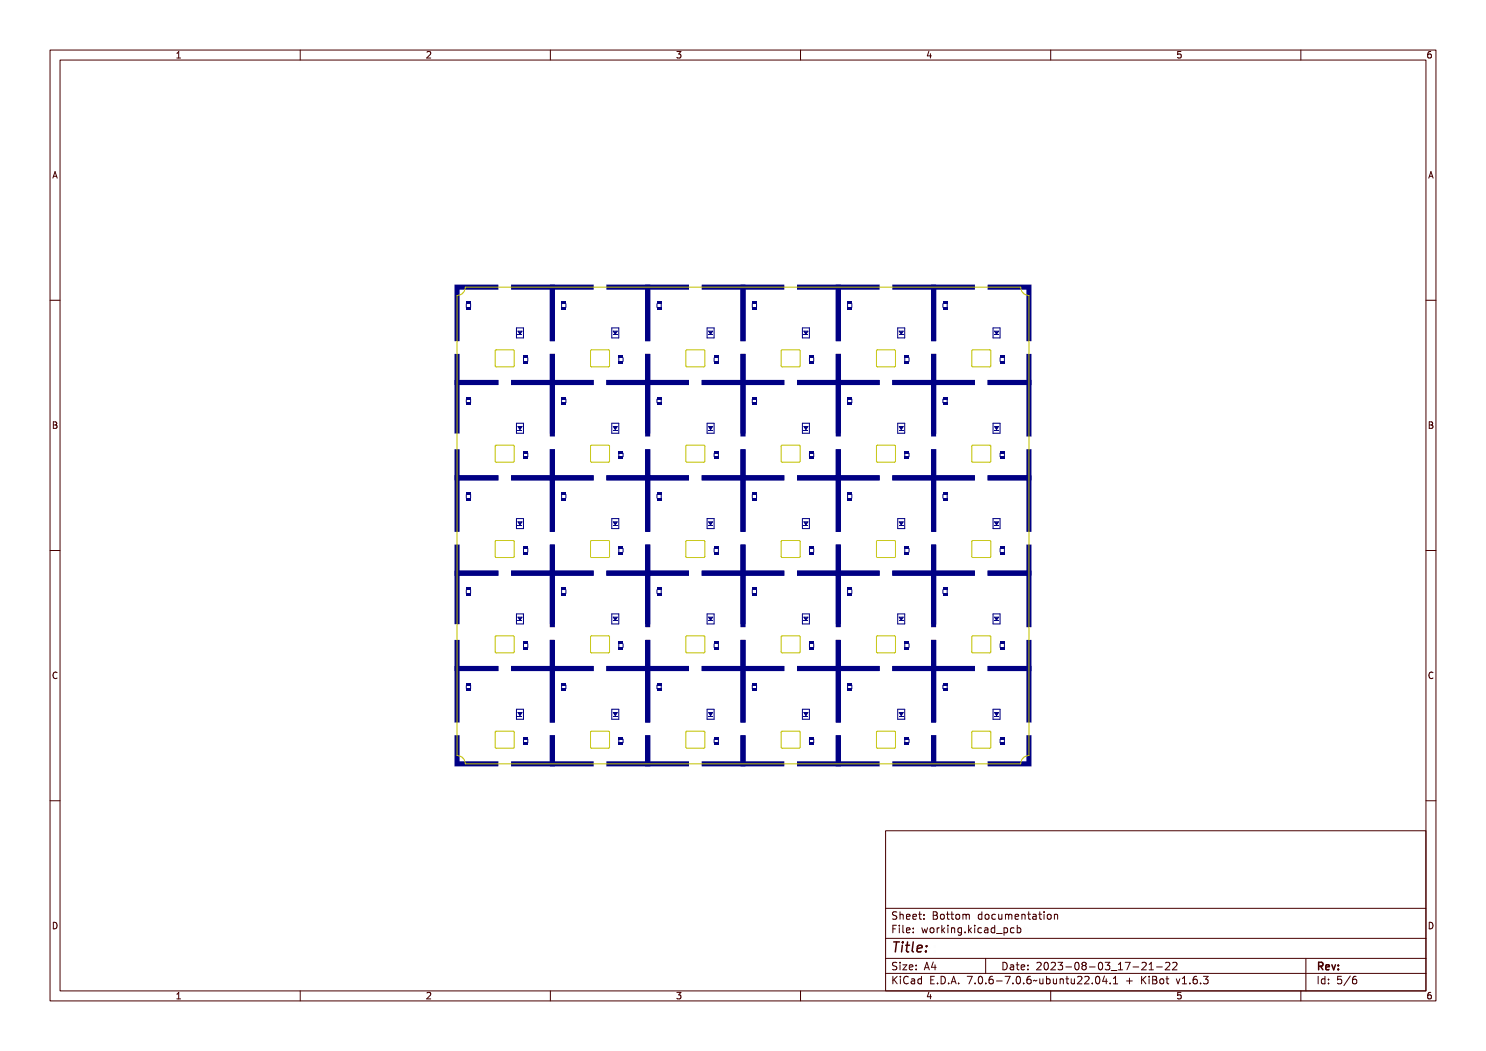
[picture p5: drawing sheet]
<svg xmlns="http://www.w3.org/2000/svg" width="297mm" height="210mm" viewBox="0 0 297 210" stroke-linecap="round" stroke-linejoin="round" font-family="sans-serif">
<defs><g id="words">
<text font-size="2.7" fill="#480000" x="178" y="190.3">Title:</text>
<g font-size="2" fill="#480000">
<text x="178" y="183.7">Sheet: Bottom documentation</text>
<text x="178" y="186.5">File: working.kicad_pcb</text>
<text x="178" y="193.9">Size: A4</text>
<text x="178" y="196.6">KiCad E.D.A. 7.0.6-7.0.6~ubuntu22.04.1 + KiBot v1.6.3</text>
<text x="200" y="193.9">Date: 2023-08-03_17-21-22</text>
<text x="263" y="196.6">Id: 5/6</text>
<text x="263" y="193.9">Rev:</text>
</g>
<g font-size="1.7" fill="#480000">
<text x="35" y="11.7">1</text>
<text x="85" y="11.7">2</text>
<text x="135" y="11.7">3</text>
<text x="185" y="11.7">4</text>
<text x="235" y="11.7">5</text>
<text x="285" y="11.7">6</text>
<text x="10.5" y="35.7">A</text>
<text x="285.5" y="35.7">A</text>
<text x="10.5" y="85.6">B</text>
<text x="285.5" y="85.6">B</text>
<text x="10.5" y="135.7">C</text>
<text x="285.5" y="135.7">C</text>
<text x="10.5" y="185.6">D</text>
<text x="285.5" y="185.6">D</text>
<text x="35" y="199.7">1</text>
<text x="85" y="199.7">2</text>
<text x="135" y="199.7">3</text>
<text x="185" y="199.7">4</text>
<text x="235" y="199.7">5</text>
<text x="285" y="199.7">6</text>
</g>
</g></defs>
<path d="M188.5 136.9v.7M189.3 136.9v.7M198.5 141.7h1.4v2h-1.4zM198.8 142.4h.8l-.4 .6zM199.9 147.7v.7M200.7 147.7v.7" fill="none" stroke="#000084" stroke-width=".2"/>
<g fill="#000084">
<path d="M198.8 142.4h.8l-.4 .6z"/>
<path d="M188.4 137.6h1v.5h-1z" fill-rule="evenodd"/>
<path d="M188.4 136.4h1v.5h-1z" fill-rule="evenodd"/>
<path d="M198.7 143h1v.2h-1z" fill-rule="evenodd"/>
<path d="M199.8 148.4h1v.5h-1z" fill-rule="evenodd"/>
<path d="M199.8 147.2h1v.5h-1z" fill-rule="evenodd"/>
<path d="M186.1 146.9h1v5.2h7.8v1h-8.8z" fill-rule="evenodd"/>
<path d="M186.1 133.1h8.8v1h-7.8v10.3h-1z" fill-rule="evenodd"/>
<path d="M197.4 152.1h7.7v-5.2h1.1v6.2h-8.8z" fill-rule="evenodd"/>
<path d="M197.4 133.1h8.8v11.3h-1.1v-10.3h-7.7z" fill-rule="evenodd"/>
</g>
<path d="M150.4 60.7v.7M151.2 60.7v.7M160.4 65.5h1.4v2h-1.4zM160.7 66.2h.8l-.4 .6zM161.8 71.5v.7M162.6 71.5v.7" fill="none" stroke="#000084" stroke-width=".2"/>
<g fill="#000084">
<path d="M160.7 66.2h.8l-.4 .6z"/>
<path d="M150.3 61.4h1v.5h-1z" fill-rule="evenodd"/>
<path d="M150.3 60.2h1v.5h-1z" fill-rule="evenodd"/>
<path d="M160.6 66.8h1v.2h-1z" fill-rule="evenodd"/>
<path d="M161.7 72.2h1v.5h-1z" fill-rule="evenodd"/>
<path d="M161.7 71h1v.5h-1z" fill-rule="evenodd"/>
<path d="M148 70.7h1v5.2h7.8v1h-8.8z" fill-rule="evenodd"/>
<path d="M148 56.9h8.8v1h-7.8v10.3h-1z" fill-rule="evenodd"/>
<path d="M159.3 75.9h7.7v-5.2h1.1v6.2h-8.8z" fill-rule="evenodd"/>
<path d="M159.3 56.9h8.8v11.3h-1.1v-10.3h-7.7z" fill-rule="evenodd"/>
</g>
<path d="M188.5 98.8v.7M189.3 98.8v.7M198.5 103.6h1.4v2h-1.4zM198.8 104.3h.8l-.4 .6zM199.9 109.6v.7M200.7 109.6v.7" fill="none" stroke="#000084" stroke-width=".2"/>
<g fill="#000084">
<path d="M198.8 104.3h.8l-.4 .6z"/>
<path d="M188.4 99.5h1v.5h-1z" fill-rule="evenodd"/>
<path d="M188.4 98.3h1v.5h-1z" fill-rule="evenodd"/>
<path d="M198.7 104.9h1v.2h-1z" fill-rule="evenodd"/>
<path d="M199.8 110.3h1v.5h-1z" fill-rule="evenodd"/>
<path d="M199.8 109.1h1v.5h-1z" fill-rule="evenodd"/>
<path d="M186.1 108.8h1v5.2h7.8v1h-8.8z" fill-rule="evenodd"/>
<path d="M186.1 95h8.8v1h-7.8v10.3h-1z" fill-rule="evenodd"/>
<path d="M197.4 114h7.7v-5.2h1.1v6.2h-8.8z" fill-rule="evenodd"/>
<path d="M197.4 95h8.8v11.3h-1.1v-10.3h-7.7z" fill-rule="evenodd"/>
</g>
<path d="M131.3 79.8v.7M132.2 79.8v.7M141.3 84.6h1.4v2h-1.4zM141.6 85.2h.8l-.4 .6zM142.7 90.6v.7M143.6 90.6v.7" fill="none" stroke="#000084" stroke-width=".2"/>
<g fill="#000084">
<path d="M141.6 85.3h.8l-.4 .6z"/>
<path d="M131.3 80.4h.9v.6h-.9z" fill-rule="evenodd"/>
<path d="M131.3 79.3h.9v.5h-.9z" fill-rule="evenodd"/>
<path d="M141.5 85.8h1v.2h-1z" fill-rule="evenodd"/>
<path d="M142.7 91.2h.9v.5h-.9z" fill-rule="evenodd"/>
<path d="M142.7 90.1h.9v.5h-.9z" fill-rule="evenodd"/>
<path d="M128.9 89.8h1.1v5.2h7.7v1h-8.8z" fill-rule="evenodd"/>
<path d="M128.9 75.9h8.8v1h-7.7v9.7h-1.1z" fill-rule="evenodd"/>
<path d="M140.2 95h7.8v-5.2h1v6.2h-8.8z" fill-rule="evenodd"/>
<path d="M140.2 75.9h8.8v11.3h-1v-10.3h-7.8z" fill-rule="evenodd"/>
</g>
<path d="M169.4 60.7v.7M170.3 60.7v.7M179.4 65.5h1.4v2h-1.4zM179.7 66.2h.8l-.4 .6zM180.8 71.5v.7M181.7 71.5v.7" fill="none" stroke="#000084" stroke-width=".2"/>
<g fill="#000084">
<path d="M179.7 66.2h.8l-.4 .6z"/>
<path d="M169.4 61.4h.9v.5h-.9z" fill-rule="evenodd"/>
<path d="M169.4 60.2h.9v.5h-.9z" fill-rule="evenodd"/>
<path d="M179.6 66.8h1v.2h-1z" fill-rule="evenodd"/>
<path d="M180.8 72.2h.9v.5h-.9z" fill-rule="evenodd"/>
<path d="M180.8 71h.9v.5h-.9z" fill-rule="evenodd"/>
<path d="M167 70.7h1.1v5.2h7.7v1h-8.8z" fill-rule="evenodd"/>
<path d="M167 56.9h8.8v1h-7.7v10.3h-1.1z" fill-rule="evenodd"/>
<path d="M178.3 75.9h7.8v-5.2h1v6.2h-8.8z" fill-rule="evenodd"/>
<path d="M178.3 56.9h8.8v11.3h-1v-10.3h-7.8z" fill-rule="evenodd"/>
</g>
<path d="M131.3 117.9v.7M132.2 117.9v.7M141.3 122.7h1.4v2h-1.4zM141.6 123.3h.8l-.4 .6zM142.7 128.7v.7M143.6 128.7v.7" fill="none" stroke="#000084" stroke-width=".2"/>
<g fill="#000084">
<path d="M141.6 123.4h.8l-.4 .6z"/>
<path d="M131.3 118.5h.9v.6h-.9z" fill-rule="evenodd"/>
<path d="M131.3 117.4h.9v.5h-.9z" fill-rule="evenodd"/>
<path d="M141.5 123.9h1v.2h-1z" fill-rule="evenodd"/>
<path d="M142.7 129.3h.9v.5h-.9z" fill-rule="evenodd"/>
<path d="M142.7 128.2h.9v.5h-.9z" fill-rule="evenodd"/>
<path d="M128.9 127.9h1.1v5.2h7.7v1h-8.8z" fill-rule="evenodd"/>
<path d="M128.9 114h8.8v1h-7.7v9.7h-1.1z" fill-rule="evenodd"/>
<path d="M140.2 133.1h7.8v-5.2h1v6.2h-8.8z" fill-rule="evenodd"/>
<path d="M140.2 114h8.8v11.3h-1v-10.3h-7.8z" fill-rule="evenodd"/>
</g>
<path d="M169.4 117.9v.7M170.3 117.9v.7M179.4 122.7h1.4v2h-1.4zM179.7 123.3h.8l-.4 .6zM180.8 128.7v.7M181.7 128.7v.7" fill="none" stroke="#000084" stroke-width=".2"/>
<g fill="#000084">
<path d="M179.7 123.4h.8l-.4 .6z"/>
<path d="M169.4 118.5h.9v.6h-.9z" fill-rule="evenodd"/>
<path d="M169.4 117.4h.9v.5h-.9z" fill-rule="evenodd"/>
<path d="M179.6 123.9h1v.2h-1z" fill-rule="evenodd"/>
<path d="M180.8 129.3h.9v.5h-.9z" fill-rule="evenodd"/>
<path d="M180.8 128.2h.9v.5h-.9z" fill-rule="evenodd"/>
<path d="M167 127.9h1.1v5.2h7.7v1h-8.8z" fill-rule="evenodd"/>
<path d="M167 114h8.8v1h-7.7v9.7h-1.1z" fill-rule="evenodd"/>
<path d="M178.3 133.1h7.8v-5.2h1v6.2h-8.8z" fill-rule="evenodd"/>
<path d="M178.3 114h8.8v11.3h-1v-10.3h-7.8z" fill-rule="evenodd"/>
</g>
<path d="M112.3 117.9v.7M113.1 117.9v.7M122.3 122.7h1.4v2h-1.4zM122.6 123.3h.8l-.4 .6zM123.7 128.7v.7M124.5 128.7v.7" fill="none" stroke="#000084" stroke-width=".2"/>
<g fill="#000084">
<path d="M122.6 123.4h.8l-.4 .6z"/>
<path d="M112.2 118.5h1v.6h-1z" fill-rule="evenodd"/>
<path d="M112.2 117.4h1v.5h-1z" fill-rule="evenodd"/>
<path d="M122.5 123.9h1v.2h-1z" fill-rule="evenodd"/>
<path d="M123.6 129.3h1v.5h-1z" fill-rule="evenodd"/>
<path d="M123.6 128.2h1v.5h-1z" fill-rule="evenodd"/>
<path d="M109.9 127.9h1v5.2h7.8v1h-8.8z" fill-rule="evenodd"/>
<path d="M109.9 114h8.8v1h-7.8v9.7h-1z" fill-rule="evenodd"/>
<path d="M121.2 133.1h7.7v-5.2h1.1v6.2h-8.8z" fill-rule="evenodd"/>
<path d="M121.2 114h8.8v11.3h-1.1v-10.3h-7.7z" fill-rule="evenodd"/>
</g>
<path d="M131.3 60.7v.7M132.2 60.7v.7M141.3 65.5h1.4v2h-1.4zM141.6 66.2h.8l-.4 .6zM142.7 71.5v.7M143.6 71.5v.7" fill="none" stroke="#000084" stroke-width=".2"/>
<g fill="#000084">
<path d="M141.6 66.2h.8l-.4 .6z"/>
<path d="M131.3 61.4h.9v.5h-.9z" fill-rule="evenodd"/>
<path d="M131.3 60.2h.9v.5h-.9z" fill-rule="evenodd"/>
<path d="M141.5 66.8h1v.2h-1z" fill-rule="evenodd"/>
<path d="M142.7 72.2h.9v.5h-.9z" fill-rule="evenodd"/>
<path d="M142.7 71h.9v.5h-.9z" fill-rule="evenodd"/>
<path d="M128.9 70.7h1.1v5.2h7.7v1h-8.8z" fill-rule="evenodd"/>
<path d="M128.9 56.9h8.8v1h-7.7v10.3h-1.1z" fill-rule="evenodd"/>
<path d="M140.2 75.9h7.8v-5.2h1v6.2h-8.8z" fill-rule="evenodd"/>
<path d="M140.2 56.9h8.8v11.3h-1v-10.3h-7.8z" fill-rule="evenodd"/>
</g>
<path d="M150.4 136.9v.7M151.2 136.9v.7M160.4 141.7h1.4v2h-1.4zM160.7 142.4h.8l-.4 .6zM161.8 147.7v.7M162.6 147.7v.7" fill="none" stroke="#000084" stroke-width=".2"/>
<g fill="#000084">
<path d="M160.7 142.4h.8l-.4 .6z"/>
<path d="M150.3 137.6h1v.5h-1z" fill-rule="evenodd"/>
<path d="M150.3 136.4h1v.5h-1z" fill-rule="evenodd"/>
<path d="M160.6 143h1v.2h-1z" fill-rule="evenodd"/>
<path d="M161.7 148.4h1v.5h-1z" fill-rule="evenodd"/>
<path d="M161.7 147.2h1v.5h-1z" fill-rule="evenodd"/>
<path d="M148 146.9h1v5.2h7.8v1h-8.8z" fill-rule="evenodd"/>
<path d="M148 133.1h8.8v1h-7.8v10.3h-1z" fill-rule="evenodd"/>
<path d="M159.3 152.1h7.7v-5.2h1.1v6.2h-8.8z" fill-rule="evenodd"/>
<path d="M159.3 133.1h8.8v11.3h-1.1v-10.3h-7.7z" fill-rule="evenodd"/>
</g>
<path d="M93.2 79.8v.7M94.1 79.8v.7M103.2 84.6h1.4v2h-1.4zM103.5 85.2h.8l-.4 .6zM104.6 90.6v.7M105.5 90.6v.7" fill="none" stroke="#000084" stroke-width=".2"/>
<g fill="#000084">
<path d="M103.5 85.3h.8l-.4 .6z"/>
<path d="M93.2 80.4h.9v.6h-.9z" fill-rule="evenodd"/>
<path d="M93.2 79.3h.9v.5h-.9z" fill-rule="evenodd"/>
<path d="M103.4 85.8h1v.2h-1z" fill-rule="evenodd"/>
<path d="M104.6 91.2h.9v.5h-.9z" fill-rule="evenodd"/>
<path d="M104.6 90.1h.9v.5h-.9z" fill-rule="evenodd"/>
<path d="M90.8 89.8h1.1v5.2h7.7v1h-8.8z" fill-rule="evenodd"/>
<path d="M90.8 75.9h8.8v1h-7.7v9.7h-1.1z" fill-rule="evenodd"/>
<path d="M102.1 95h7.8v-5.2h1v6.2h-8.8z" fill-rule="evenodd"/>
<path d="M102.1 75.9h8.8v11.3h-1v-10.3h-7.8z" fill-rule="evenodd"/>
</g>
<path d="M131.3 136.9v.7M132.2 136.9v.7M141.3 141.7h1.4v2h-1.4zM141.6 142.4h.8l-.4 .6zM142.7 147.7v.7M143.6 147.7v.7" fill="none" stroke="#000084" stroke-width=".2"/>
<g fill="#000084">
<path d="M141.6 142.4h.8l-.4 .6z"/>
<path d="M131.3 137.6h.9v.5h-.9z" fill-rule="evenodd"/>
<path d="M131.3 136.4h.9v.5h-.9z" fill-rule="evenodd"/>
<path d="M141.5 143h1v.2h-1z" fill-rule="evenodd"/>
<path d="M142.7 148.4h.9v.5h-.9z" fill-rule="evenodd"/>
<path d="M142.7 147.2h.9v.5h-.9z" fill-rule="evenodd"/>
<path d="M128.9 146.9h1.1v5.2h7.7v1h-8.8z" fill-rule="evenodd"/>
<path d="M128.9 133.1h8.8v1h-7.7v10.3h-1.1z" fill-rule="evenodd"/>
<path d="M140.2 152.1h7.8v-5.2h1v6.2h-8.8z" fill-rule="evenodd"/>
<path d="M140.2 133.1h8.8v11.3h-1v-10.3h-7.8z" fill-rule="evenodd"/>
</g>
<path d="M188.5 79.8v.7M189.3 79.8v.7M198.5 84.6h1.4v2h-1.4zM198.8 85.2h.8l-.4 .6zM199.9 90.6v.7M200.7 90.6v.7" fill="none" stroke="#000084" stroke-width=".2"/>
<g fill="#000084">
<path d="M198.8 85.3h.8l-.4 .6z"/>
<path d="M188.4 80.4h1v.6h-1z" fill-rule="evenodd"/>
<path d="M188.4 79.3h1v.5h-1z" fill-rule="evenodd"/>
<path d="M198.7 85.8h1v.2h-1z" fill-rule="evenodd"/>
<path d="M199.8 91.2h1v.5h-1z" fill-rule="evenodd"/>
<path d="M199.8 90.1h1v.5h-1z" fill-rule="evenodd"/>
<path d="M186.1 89.8h1v5.2h7.8v1h-8.8z" fill-rule="evenodd"/>
<path d="M186.1 75.9h8.8v1h-7.8v9.7h-1z" fill-rule="evenodd"/>
<path d="M197.4 95h7.7v-5.2h1.1v6.2h-8.8z" fill-rule="evenodd"/>
<path d="M197.4 75.9h8.8v11.3h-1.1v-10.3h-7.7z" fill-rule="evenodd"/>
</g>
<path d="M169.4 98.8v.7M170.3 98.8v.7M179.4 103.6h1.4v2h-1.4zM179.7 104.3h.8l-.4 .6zM180.8 109.6v.7M181.7 109.6v.7" fill="none" stroke="#000084" stroke-width=".2"/>
<g fill="#000084">
<path d="M179.7 104.3h.8l-.4 .6z"/>
<path d="M169.4 99.5h.9v.5h-.9z" fill-rule="evenodd"/>
<path d="M169.4 98.3h.9v.5h-.9z" fill-rule="evenodd"/>
<path d="M179.6 104.9h1v.2h-1z" fill-rule="evenodd"/>
<path d="M180.8 110.3h.9v.5h-.9z" fill-rule="evenodd"/>
<path d="M180.8 109.1h.9v.5h-.9z" fill-rule="evenodd"/>
<path d="M167 108.8h1.1v5.2h7.7v1h-8.8z" fill-rule="evenodd"/>
<path d="M167 95h8.8v1h-7.7v10.3h-1.1z" fill-rule="evenodd"/>
<path d="M178.3 114h7.8v-5.2h1v6.2h-8.8z" fill-rule="evenodd"/>
<path d="M178.3 95h8.8v11.3h-1v-10.3h-7.8z" fill-rule="evenodd"/>
</g>
<path d="M112.3 98.8v.7M113.1 98.8v.7M122.3 103.6h1.4v2h-1.4zM122.6 104.3h.8l-.4 .6zM123.7 109.6v.7M124.5 109.6v.7" fill="none" stroke="#000084" stroke-width=".2"/>
<g fill="#000084">
<path d="M122.6 104.3h.8l-.4 .6z"/>
<path d="M112.2 99.5h1v.5h-1z" fill-rule="evenodd"/>
<path d="M112.2 98.3h1v.5h-1z" fill-rule="evenodd"/>
<path d="M122.5 104.9h1v.2h-1z" fill-rule="evenodd"/>
<path d="M123.6 110.3h1v.5h-1z" fill-rule="evenodd"/>
<path d="M123.6 109.1h1v.5h-1z" fill-rule="evenodd"/>
<path d="M109.9 108.8h1v5.2h7.8v1h-8.8z" fill-rule="evenodd"/>
<path d="M109.9 95h8.8v1h-7.8v10.3h-1z" fill-rule="evenodd"/>
<path d="M121.2 114h7.7v-5.2h1.1v6.2h-8.8z" fill-rule="evenodd"/>
<path d="M121.2 95h8.8v11.3h-1.1v-10.3h-7.7z" fill-rule="evenodd"/>
</g>
<path d="M150.4 98.8v.7M151.2 98.8v.7M160.4 103.6h1.4v2h-1.4zM160.7 104.3h.8l-.4 .6zM161.8 109.6v.7M162.6 109.6v.7" fill="none" stroke="#000084" stroke-width=".2"/>
<g fill="#000084">
<path d="M160.7 104.3h.8l-.4 .6z"/>
<path d="M150.3 99.5h1v.5h-1z" fill-rule="evenodd"/>
<path d="M150.3 98.3h1v.5h-1z" fill-rule="evenodd"/>
<path d="M160.6 104.9h1v.2h-1z" fill-rule="evenodd"/>
<path d="M161.7 110.3h1v.5h-1z" fill-rule="evenodd"/>
<path d="M161.7 109.1h1v.5h-1z" fill-rule="evenodd"/>
<path d="M148 108.8h1v5.2h7.8v1h-8.8z" fill-rule="evenodd"/>
<path d="M148 95h8.8v1h-7.8v10.3h-1z" fill-rule="evenodd"/>
<path d="M159.3 114h7.7v-5.2h1.1v6.2h-8.8z" fill-rule="evenodd"/>
<path d="M159.3 95h8.8v11.3h-1.1v-10.3h-7.7z" fill-rule="evenodd"/>
</g>
<path d="M93.2 98.8v.7M94.1 98.8v.7M103.2 103.6h1.4v2h-1.4zM103.5 104.3h.8l-.4 .6zM104.6 109.6v.7M105.5 109.6v.7" fill="none" stroke="#000084" stroke-width=".2"/>
<g fill="#000084">
<path d="M103.5 104.3h.8l-.4 .6z"/>
<path d="M93.2 99.5h.9v.5h-.9z" fill-rule="evenodd"/>
<path d="M93.2 98.3h.9v.5h-.9z" fill-rule="evenodd"/>
<path d="M103.4 104.9h1v.2h-1z" fill-rule="evenodd"/>
<path d="M104.6 110.3h.9v.5h-.9z" fill-rule="evenodd"/>
<path d="M104.6 109.1h.9v.5h-.9z" fill-rule="evenodd"/>
<path d="M90.8 108.8h1.1v5.2h7.7v1h-8.8z" fill-rule="evenodd"/>
<path d="M90.8 95h8.8v1h-7.7v10.3h-1.1z" fill-rule="evenodd"/>
<path d="M102.1 114h7.8v-5.2h1v6.2h-8.8z" fill-rule="evenodd"/>
<path d="M102.1 95h8.8v11.3h-1v-10.3h-7.8z" fill-rule="evenodd"/>
</g>
<path d="M188.5 60.7v.7M189.3 60.7v.7M198.5 65.5h1.4v2h-1.4zM198.8 66.2h.8l-.4 .6zM199.9 71.5v.7M200.7 71.5v.7" fill="none" stroke="#000084" stroke-width=".2"/>
<g fill="#000084">
<path d="M198.8 66.2h.8l-.4 .6z"/>
<path d="M188.4 61.4h1v.5h-1z" fill-rule="evenodd"/>
<path d="M188.4 60.2h1v.5h-1z" fill-rule="evenodd"/>
<path d="M198.7 66.8h1v.2h-1z" fill-rule="evenodd"/>
<path d="M199.8 72.2h1v.5h-1z" fill-rule="evenodd"/>
<path d="M199.8 71h1v.5h-1z" fill-rule="evenodd"/>
<path d="M186.1 70.7h1v5.2h7.8v1h-8.8z" fill-rule="evenodd"/>
<path d="M186.1 56.9h8.8v1h-7.8v10.3h-1z" fill-rule="evenodd"/>
<path d="M197.4 75.9h7.7v-5.2h1.1v6.2h-8.8z" fill-rule="evenodd"/>
<path d="M197.4 56.9h8.8v11.3h-1.1v-10.3h-7.7z" fill-rule="evenodd"/>
</g>
<path d="M131.3 98.8v.7M132.2 98.8v.7M141.3 103.6h1.4v2h-1.4zM141.6 104.3h.8l-.4 .6zM142.7 109.6v.7M143.6 109.6v.7" fill="none" stroke="#000084" stroke-width=".2"/>
<g fill="#000084">
<path d="M141.6 104.3h.8l-.4 .6z"/>
<path d="M131.3 99.5h.9v.5h-.9z" fill-rule="evenodd"/>
<path d="M131.3 98.3h.9v.5h-.9z" fill-rule="evenodd"/>
<path d="M141.5 104.9h1v.2h-1z" fill-rule="evenodd"/>
<path d="M142.7 110.3h.9v.5h-.9z" fill-rule="evenodd"/>
<path d="M142.7 109.1h.9v.5h-.9z" fill-rule="evenodd"/>
<path d="M128.9 108.8h1.1v5.2h7.7v1h-8.8z" fill-rule="evenodd"/>
<path d="M128.9 95h8.8v1h-7.7v10.3h-1.1z" fill-rule="evenodd"/>
<path d="M140.2 114h7.8v-5.2h1v6.2h-8.8z" fill-rule="evenodd"/>
<path d="M140.2 95h8.8v11.3h-1v-10.3h-7.8z" fill-rule="evenodd"/>
</g>
<path d="M93.2 60.7v.7M94.1 60.7v.7M103.2 65.5h1.4v2h-1.4zM103.5 66.2h.8l-.4 .6zM104.6 71.5v.7M105.5 71.5v.7" fill="none" stroke="#000084" stroke-width=".2"/>
<g fill="#000084">
<path d="M103.5 66.2h.8l-.4 .6z"/>
<path d="M93.2 61.4h.9v.5h-.9z" fill-rule="evenodd"/>
<path d="M93.2 60.2h.9v.5h-.9z" fill-rule="evenodd"/>
<path d="M103.4 66.8h1v.2h-1z" fill-rule="evenodd"/>
<path d="M104.6 72.2h.9v.5h-.9z" fill-rule="evenodd"/>
<path d="M104.6 71h.9v.5h-.9z" fill-rule="evenodd"/>
<path d="M90.8 70.7h1.1v5.2h7.7v1h-8.8z" fill-rule="evenodd"/>
<path d="M90.8 56.9h8.8v1h-7.7v10.3h-1.1z" fill-rule="evenodd"/>
<path d="M102.1 75.9h7.8v-5.2h1v6.2h-8.8z" fill-rule="evenodd"/>
<path d="M102.1 56.9h8.8v11.3h-1v-10.3h-7.8z" fill-rule="evenodd"/>
</g>
<path d="M150.4 117.9v.7M151.2 117.9v.7M160.4 122.7h1.4v2h-1.4zM160.7 123.3h.8l-.4 .6zM161.8 128.7v.7M162.6 128.7v.7" fill="none" stroke="#000084" stroke-width=".2"/>
<g fill="#000084">
<path d="M160.7 123.4h.8l-.4 .6z"/>
<path d="M150.3 118.5h1v.6h-1z" fill-rule="evenodd"/>
<path d="M150.3 117.4h1v.5h-1z" fill-rule="evenodd"/>
<path d="M160.6 123.9h1v.2h-1z" fill-rule="evenodd"/>
<path d="M161.7 129.3h1v.5h-1z" fill-rule="evenodd"/>
<path d="M161.7 128.2h1v.5h-1z" fill-rule="evenodd"/>
<path d="M148 127.9h1v5.2h7.8v1h-8.8z" fill-rule="evenodd"/>
<path d="M148 114h8.8v1h-7.8v9.7h-1z" fill-rule="evenodd"/>
<path d="M159.3 133.1h7.7v-5.2h1.1v6.2h-8.8z" fill-rule="evenodd"/>
<path d="M159.3 114h8.8v11.3h-1.1v-10.3h-7.7z" fill-rule="evenodd"/>
</g>
<path d="M188.5 117.9v.7M189.3 117.9v.7M198.5 122.7h1.4v2h-1.4zM198.8 123.3h.8l-.4 .6zM199.9 128.7v.7M200.7 128.7v.7" fill="none" stroke="#000084" stroke-width=".2"/>
<g fill="#000084">
<path d="M198.8 123.4h.8l-.4 .6z"/>
<path d="M188.4 118.5h1v.6h-1z" fill-rule="evenodd"/>
<path d="M188.4 117.4h1v.5h-1z" fill-rule="evenodd"/>
<path d="M198.7 123.9h1v.2h-1z" fill-rule="evenodd"/>
<path d="M199.8 129.3h1v.5h-1z" fill-rule="evenodd"/>
<path d="M199.8 128.2h1v.5h-1z" fill-rule="evenodd"/>
<path d="M186.1 127.9h1v5.2h7.8v1h-8.8z" fill-rule="evenodd"/>
<path d="M186.1 114h8.8v1h-7.8v9.7h-1z" fill-rule="evenodd"/>
<path d="M197.4 133.1h7.7v-5.2h1.1v6.2h-8.8z" fill-rule="evenodd"/>
<path d="M197.4 114h8.8v11.3h-1.1v-10.3h-7.7z" fill-rule="evenodd"/>
</g>
<path d="M93.2 136.9v.7M94.1 136.9v.7M103.2 141.7h1.4v2h-1.4zM103.5 142.4h.8l-.4 .6zM104.6 147.7v.7M105.5 147.7v.7" fill="none" stroke="#000084" stroke-width=".2"/>
<g fill="#000084">
<path d="M103.5 142.4h.8l-.4 .6z"/>
<path d="M93.2 137.6h.9v.5h-.9z" fill-rule="evenodd"/>
<path d="M93.2 136.4h.9v.5h-.9z" fill-rule="evenodd"/>
<path d="M103.4 143h1v.2h-1z" fill-rule="evenodd"/>
<path d="M104.6 148.4h.9v.5h-.9z" fill-rule="evenodd"/>
<path d="M104.6 147.2h.9v.5h-.9z" fill-rule="evenodd"/>
<path d="M90.8 146.9h1.1v5.2h7.7v1h-8.8z" fill-rule="evenodd"/>
<path d="M90.8 133.1h8.8v1h-7.7v10.3h-1.1z" fill-rule="evenodd"/>
<path d="M102.1 152.1h7.8v-5.2h1v6.2h-8.8z" fill-rule="evenodd"/>
<path d="M102.1 133.1h8.8v11.3h-1v-10.3h-7.8z" fill-rule="evenodd"/>
</g>
<path d="M93.2 117.9v.7M94.1 117.9v.7M103.2 122.7h1.4v2h-1.4zM103.5 123.3h.8l-.4 .6zM104.6 128.7v.7M105.5 128.7v.7" fill="none" stroke="#000084" stroke-width=".2"/>
<g fill="#000084">
<path d="M103.5 123.4h.8l-.4 .6z"/>
<path d="M93.2 118.5h.9v.6h-.9z" fill-rule="evenodd"/>
<path d="M93.2 117.4h.9v.5h-.9z" fill-rule="evenodd"/>
<path d="M103.4 123.9h1v.2h-1z" fill-rule="evenodd"/>
<path d="M104.6 129.3h.9v.5h-.9z" fill-rule="evenodd"/>
<path d="M104.6 128.2h.9v.5h-.9z" fill-rule="evenodd"/>
<path d="M90.8 127.9h1.1v5.2h7.7v1h-8.8z" fill-rule="evenodd"/>
<path d="M90.8 114h8.8v1h-7.7v9.7h-1.1z" fill-rule="evenodd"/>
<path d="M102.1 133.1h7.8v-5.2h1v6.2h-8.8z" fill-rule="evenodd"/>
<path d="M102.1 114h8.8v11.3h-1v-10.3h-7.8z" fill-rule="evenodd"/>
</g>
<path d="M169.4 136.9v.7M170.3 136.9v.7M179.4 141.7h1.4v2h-1.4zM179.7 142.4h.8l-.4 .6zM180.8 147.7v.7M181.7 147.7v.7" fill="none" stroke="#000084" stroke-width=".2"/>
<g fill="#000084">
<path d="M179.7 142.4h.8l-.4 .6z"/>
<path d="M169.4 137.6h.9v.5h-.9z" fill-rule="evenodd"/>
<path d="M169.4 136.4h.9v.5h-.9z" fill-rule="evenodd"/>
<path d="M179.6 143h1v.2h-1z" fill-rule="evenodd"/>
<path d="M180.8 148.4h.9v.5h-.9z" fill-rule="evenodd"/>
<path d="M180.8 147.2h.9v.5h-.9z" fill-rule="evenodd"/>
<path d="M167 146.9h1.1v5.2h7.7v1h-8.8z" fill-rule="evenodd"/>
<path d="M167 133.1h8.8v1h-7.7v10.3h-1.1z" fill-rule="evenodd"/>
<path d="M178.3 152.1h7.8v-5.2h1v6.2h-8.8z" fill-rule="evenodd"/>
<path d="M178.3 133.1h8.8v11.3h-1v-10.3h-7.8z" fill-rule="evenodd"/>
</g>
<path d="M150.4 79.8v.7M151.2 79.8v.7M160.4 84.6h1.4v2h-1.4zM160.7 85.2h.8l-.4 .6zM161.8 90.6v.7M162.6 90.6v.7" fill="none" stroke="#000084" stroke-width=".2"/>
<g fill="#000084">
<path d="M160.7 85.3h.8l-.4 .6z"/>
<path d="M150.3 80.4h1v.6h-1z" fill-rule="evenodd"/>
<path d="M150.3 79.3h1v.5h-1z" fill-rule="evenodd"/>
<path d="M160.6 85.8h1v.2h-1z" fill-rule="evenodd"/>
<path d="M161.7 91.2h1v.5h-1z" fill-rule="evenodd"/>
<path d="M161.7 90.1h1v.5h-1z" fill-rule="evenodd"/>
<path d="M148 89.8h1v5.2h7.8v1h-8.8z" fill-rule="evenodd"/>
<path d="M148 75.9h8.8v1h-7.8v9.7h-1z" fill-rule="evenodd"/>
<path d="M159.3 95h7.7v-5.2h1.1v6.2h-8.8z" fill-rule="evenodd"/>
<path d="M159.3 75.9h8.8v11.3h-1.1v-10.3h-7.7z" fill-rule="evenodd"/>
</g>
<path d="M112.3 136.9v.7M113.1 136.9v.7M122.3 141.7h1.4v2h-1.4zM122.6 142.4h.8l-.4 .6zM123.7 147.7v.7M124.5 147.7v.7" fill="none" stroke="#000084" stroke-width=".2"/>
<g fill="#000084">
<path d="M122.6 142.4h.8l-.4 .6z"/>
<path d="M112.2 137.6h1v.5h-1z" fill-rule="evenodd"/>
<path d="M112.2 136.4h1v.5h-1z" fill-rule="evenodd"/>
<path d="M122.5 143h1v.2h-1z" fill-rule="evenodd"/>
<path d="M123.6 148.4h1v.5h-1z" fill-rule="evenodd"/>
<path d="M123.6 147.2h1v.5h-1z" fill-rule="evenodd"/>
<path d="M109.9 146.9h1v5.2h7.8v1h-8.8z" fill-rule="evenodd"/>
<path d="M109.9 133.1h8.8v1h-7.8v10.3h-1z" fill-rule="evenodd"/>
<path d="M121.2 152.1h7.7v-5.2h1.1v6.2h-8.8z" fill-rule="evenodd"/>
<path d="M121.2 133.1h8.8v11.3h-1.1v-10.3h-7.7z" fill-rule="evenodd"/>
</g>
<path d="M112.3 79.8v.7M113.1 79.8v.7M122.3 84.6h1.4v2h-1.4zM122.6 85.2h.8l-.4 .6zM123.7 90.6v.7M124.5 90.6v.7" fill="none" stroke="#000084" stroke-width=".2"/>
<g fill="#000084">
<path d="M122.6 85.3h.8l-.4 .6z"/>
<path d="M112.2 80.4h1v.6h-1z" fill-rule="evenodd"/>
<path d="M112.2 79.3h1v.5h-1z" fill-rule="evenodd"/>
<path d="M122.5 85.8h1v.2h-1z" fill-rule="evenodd"/>
<path d="M123.6 91.2h1v.5h-1z" fill-rule="evenodd"/>
<path d="M123.6 90.1h1v.5h-1z" fill-rule="evenodd"/>
<path d="M109.9 89.8h1v5.2h7.8v1h-8.8z" fill-rule="evenodd"/>
<path d="M109.9 75.9h8.8v1h-7.8v9.7h-1z" fill-rule="evenodd"/>
<path d="M121.2 95h7.7v-5.2h1.1v6.2h-8.8z" fill-rule="evenodd"/>
<path d="M121.2 75.9h8.8v11.3h-1.1v-10.3h-7.7z" fill-rule="evenodd"/>
</g>
<path d="M169.4 79.8v.7M170.3 79.8v.7M179.4 84.6h1.4v2h-1.4zM179.7 85.2h.8l-.4 .6zM180.8 90.6v.7M181.7 90.6v.7" fill="none" stroke="#000084" stroke-width=".2"/>
<g fill="#000084">
<path d="M179.7 85.3h.8l-.4 .6z"/>
<path d="M169.4 80.4h.9v.6h-.9z" fill-rule="evenodd"/>
<path d="M169.4 79.3h.9v.5h-.9z" fill-rule="evenodd"/>
<path d="M179.6 85.8h1v.2h-1z" fill-rule="evenodd"/>
<path d="M180.8 91.2h.9v.5h-.9z" fill-rule="evenodd"/>
<path d="M180.8 90.1h.9v.5h-.9z" fill-rule="evenodd"/>
<path d="M167 89.8h1.1v5.2h7.7v1h-8.8z" fill-rule="evenodd"/>
<path d="M167 75.9h8.8v1h-7.7v9.7h-1.1z" fill-rule="evenodd"/>
<path d="M178.3 95h7.8v-5.2h1v6.2h-8.8z" fill-rule="evenodd"/>
<path d="M178.3 75.9h8.8v11.3h-1v-10.3h-7.8z" fill-rule="evenodd"/>
</g>
<path d="M112.3 60.7v.7M113.1 60.7v.7M122.3 65.5h1.4v2h-1.4zM122.6 66.2h.8l-.4 .6zM123.7 71.5v.7M124.5 71.5v.7" fill="none" stroke="#000084" stroke-width=".2"/>
<g fill="#000084">
<path d="M122.6 66.2h.8l-.4 .6z"/>
<path d="M112.2 61.4h1v.5h-1z" fill-rule="evenodd"/>
<path d="M112.2 60.2h1v.5h-1z" fill-rule="evenodd"/>
<path d="M122.5 66.8h1v.2h-1z" fill-rule="evenodd"/>
<path d="M123.6 72.2h1v.5h-1z" fill-rule="evenodd"/>
<path d="M123.6 71h1v.5h-1z" fill-rule="evenodd"/>
<path d="M109.9 70.7h1v5.2h7.8v1h-8.8z" fill-rule="evenodd"/>
<path d="M109.9 56.9h8.8v1h-7.8v10.3h-1z" fill-rule="evenodd"/>
<path d="M121.2 75.9h7.7v-5.2h1.1v6.2h-8.8z" fill-rule="evenodd"/>
<path d="M121.2 56.9h8.8v11.3h-1.1v-10.3h-7.7z" fill-rule="evenodd"/>
</g>
<g fill="none" stroke="#c2c200" stroke-width=".2">
<path d="M93 57.4h111a1.65 1.65 0 0 0 1.7 1.6v92a1.65 1.65 0 0 0-1.7 1.6h-111a1.65 1.65 0 0 0-1.6-1.6v-92a1.65 1.65 0 0 0 1.6-1.6zM99 70h3.7v3.2h-3.7zM118.1 70h3.7v3.2h-3.7zM137.1 70h3.7v3.2h-3.7zM156.2 70h3.7v3.2h-3.7zM175.2 70h3.7v3.2h-3.7zM194.3 70h3.7v3.2h-3.7zM99 89h3.7v3.3h-3.7zM118.1 89h3.7v3.3h-3.7zM137.1 89h3.7v3.3h-3.7zM156.2 89h3.7v3.3h-3.7zM175.2 89h3.7v3.3h-3.7z"/>
<path d="M194.3 89h3.7v3.3h-3.7zM99 108.1h3.7v3.2h-3.7zM118.1 108.1h3.7v3.2h-3.7zM137.1 108.1h3.7v3.2h-3.7zM156.2 108.1h3.7v3.2h-3.7zM175.2 108.1h3.7v3.2h-3.7zM194.3 108.1h3.7v3.2h-3.7zM99 127.1h3.7v3.3h-3.7zM118.1 127.1h3.7v3.3h-3.7zM137.1 127.1h3.7v3.3h-3.7zM156.2 127.1h3.7v3.3h-3.7zM175.2 127.1h3.7v3.3h-3.7z"/>
<path d="M194.3 127.1h3.7v3.3h-3.7zM99 146.2h3.7v3.2h-3.7zM118.1 146.2h3.7v3.2h-3.7zM137.1 146.2h3.7v3.2h-3.7zM156.2 146.2h3.7v3.2h-3.7zM175.2 146.2h3.7v3.2h-3.7zM194.3 146.2h3.7v3.2h-3.7z"/>
</g>
<g fill="none" stroke="#480000" stroke-width=".2">
<path d="M10 10h277v190h-277zM12 12h273v186h-273zM60 10v2M110 10v2M160 10v2M210 10v2M260 10v2M10 60h2M285 60h2M10 110h2M285 110h2M10 160h2"/>
<path d="M285 160h2M177 166h108v32h-108zM60 198v2M110 198v2M160 198v2M177 181.5h108M177 187.5h108M177 191.5h108M177 194.5h108M178.1 195.2h.2v.6l.6-.6h.3l-.6 .6 .6 .8h-.2l-.5-.7-.2 .2v.5h-.2zM178.2 185h.9v.2h-.7v.4h.6v.2h-.6v.7h-.2zM178.3 182.4l.5-.1h.2v.2a.31 .31 0 0 0-.5-.1 .31 .31 0 0 0 0 .5 .5 .5 0 0 1 .6 .6 .5 .5 0 0 1-.8 .2l-.1-.2a.34 .34 0 0 0 .4 .1 .34 .34 0 0 0 .1-.5 .47 .47 0 0 1-.5-.2 .47 .47 0 0 1 .1-.5z"/>
<path d="M178.3 192.5l.5-.1h.2v.2a.31 .31 0 0 0-.5-.1 .31 .31 0 0 0 0 .5 .5 .5 0 0 1 .6 .6 .5 .5 0 0 1-.8 .2l-.1-.2a.34 .34 0 0 0 .4 .1 .34 .34 0 0 0 .1-.5 .47 .47 0 0 1-.5-.2 .47 .47 0 0 1 .1-.5zM179.4 182.2h.2v.6a.35 .35 0 0 1 .4-.1 .35 .35 0 0 1 .2 .4v.6h-.2v-.8h-.4v.8h-.2zM179.5 185.4h.4v.9h.4v.2h-.9v-.2h.3v-.8h-.2zM179.5 192.8h.4v.9h.4v.1h-.9v-.1h.3v-.8h-.2zM179.5 195.6h.4v.9h.4v.1h-.9v-.1h.3v-.8h-.2zM179.7 184.9h.2v.3h-.2zM179.7 192.3h.2v.3h-.2zM179.7 195.1h.2v.3h-.2zM180.6 184.9h.4v1.3l.4 .1v.2l-.5-.2v-1.2h-.3zM180.6 192.8h.8l-.6 .9h.6v.1h-.8l.6-.9h-.6zM180.7 182.8l.1-.1a.49 .49 0 0 1 .5 0 .49 .49 0 0 1 .2 .5h-.8a.42 .42 0 0 0 .3 .4 .42 .42 0 0 0 .4-.1 .47 .47 0 0 1-.4 .3 .47 .47 0 0 1-.4-.3zM180.7 195.4a.4 .4 0 0 1 .4-.3 .4 .4 0 0 1 .4 .3 .56 .56 0 0 0-.8 .4 .56 .56 0 0 0 .5 .7l.3-.1a.43 .43 0 0 1-.5 .3 .43 .43 0 0 1-.4-.4v-.6z"/>
<path d="M180.8 182.9l.4-.1 .1 .3h-.6zM181.8 195.6l.3-.1a.43 .43 0 0 1 .5 .5v.6h-.1v-.1a.38 .38 0 0 1-.5 .2 .38 .38 0 0 1-.2-.5 .38 .38 0 0 1 .4-.2h.3a.35 .35 0 0 0-.3-.4 .35 .35 0 0 0-.4 .2zM181.9 182.8l.1-.1a.49 .49 0 0 1 .5 0 .49 .49 0 0 1 .2 .5h-.8a.42 .42 0 0 0 .3 .4 .42 .42 0 0 0 .5-.1 .47 .47 0 0 1-.5 .3 .47 .47 0 0 1-.4-.3zM181.9 185.5l.1-.1a.49 .49 0 0 1 .5 0 .49 .49 0 0 1 .2 .5h-.8a.42 .42 0 0 0 .3 .4 .42 .42 0 0 0 .5-.1 .47 .47 0 0 1-.5 .3 .47 .47 0 0 1-.4-.3zM181.9 192.9l.1-.1a.49 .49 0 0 1 .5 0 .49 .49 0 0 1 .2 .5h-.8a.42 .42 0 0 0 .3 .4 .42 .42 0 0 0 .5-.1 .47 .47 0 0 1-.5 .3 .47 .47 0 0 1-.4-.3zM182 196.2l.5-.1a.31 .31 0 0 1-.2 .4 .31 .31 0 0 1-.4-.1zM182 182.9l.4-.1 .1 .3h-.6zM182 185.6l.4-.1 .1 .3h-.6zM182 193l.4-.1 .1 .3h-.6zM183 195.7l.4-.2 .2 .2v-.6h.2v1.5h-.2v-.1a.42 .42 0 0 1-.5 .1 .42 .42 0 0 1-.2-.5zM183.2 195.8l.1-.1a.4 .4 0 0 1 .3 .4 .4 .4 0 0 1-.3 .4l-.2-.2zM183.2 182.3h.2v.4h.4v.1h-.4v.7l.4 .1v.1h-.4l-.1-.1-.1-.8h-.3v-.1h.3z"/>
<path d="M183.3 185.4h.2v.3h-.2zM183.3 186.2h.2v.3h-.2zM183.3 192.8h.2v.3h-.2zM183.3 193.6h.2v.2h-.2zM184.5 182.7h.2v.3h-.2zM184.5 183.5h.2v.2h-.2zM185.2 185.4h.2l.2 .8 .1-.5h.2l.2 .5 .1-.8h.2l-.2 1.1h-.2l-.2-.7-.2 .7h-.1zM185.4 195.2h.9v.2h-.7v.4h.6v.2h-.6v.5h.7v.1h-.9zM185.7 192.4h.2l.5 1.4h-.2l-.1-.3h-.5l-.1 .3h-.2zM185.8 192.6l.2 .7h-.4zM186.6 182.3h.4a.35 .35 0 0 1 .5 .2 .35 .35 0 0 1-.3 .5 .41 .41 0 0 1 .3 .5 .41 .41 0 0 1-.5 .2h-.4zM186.8 183.1h.2a.27 .27 0 0 1 .3 .2 .27 .27 0 0 1-.3 .3h-.2z"/>
<path d="M186.8 182.5h.2a.23 .23 0 0 1 .3 .2 .23 .23 0 0 1-.3 .2h-.2zM186.8 185.6l.1-.1a.39 .39 0 0 1 .4 .4 .39 .39 0 0 1-.4 .4l-.1-.2zM186.9 196.4h.2v.2h-.2zM187.1 192.4h.2v.9h.2v.2h-.2v.3h-.2v-.3h-.6zM187.1 192.6v.7h-.4zM187.8 195.2a.76 .76 0 0 1 .9 .7 .76 .76 0 0 1-.9 .7zM188 195.4a.57 .57 0 0 1 .5 .5 .57 .57 0 0 1-.5 .6zM188 185.4h.2v.2v-.1a.29 .29 0 0 1 .3-.2 .29 .29 0 0 1 .3 .3 .37 .37 0 0 0-.5-.1 .37 .37 0 0 0-.1 .4v.6h-.2zM188 182.9l.1-.1a.39 .39 0 0 1 .4 .4 .39 .39 0 0 1-.4 .4l-.1-.2zM189.1 184.9h.1v.9l.5-.4h.2l-.4 .4 .5 .7h-.2l-.4-.6-.2 .1v.5h-.1zM189.2 182.3h.2v.4h.4v.1h-.4v.7l.4 .1v.1h-.4l-.1-.1-.1-.8h-.2v-.1h.2zM189.3 196.4h.3v.2h-.3z"/>
<path d="M190.3 185.4h.4v.9h.4v.2h-.9v-.2h.4v-.8h-.3zM190.5 182.3h.1v.4h.4v.1h-.4v.7l.4 .1v.1h-.4l-.1-.1v-.8h-.3v-.1h.3zM190.5 195.2h.3l.4 1.4h-.2l-.1-.3h-.5l-.1 .3h-.2zM190.6 184.9h.1v.3h-.1zM190.6 195.4l.2 .7h-.4zM191.4 185.4h.2v.1a.35 .35 0 0 1 .4-.1 .35 .35 0 0 1 .3 .4v.7h-.2l-.1-.9h-.3l-.1 .9h-.2zM191.6 182.9l.1-.1a.39 .39 0 0 1 .4 .4 .39 .39 0 0 1-.4 .4l-.1-.2zM191.7 196.4h.3v.2h-.3zM192.5 182.7l.6 .1 .3-.1 .1 1h-.1l-.1-.9-.2 .1v.8h-.1l-.2-.9-.1 .9h-.2zM192.7 185.5l.3-.2 .3 .2v-.1h.2v1a.53 .53 0 0 1-.8 .4v-.2a.36 .36 0 0 0 .4 .1 .36 .36 0 0 0 .2-.4l-.1 .1a.53 .53 0 0 1-.7-.3 .53 .53 0 0 1 .2-.6zM192.8 185.6l.1-.1a.39 .39 0 0 1 .4 .4 .39 .39 0 0 1-.4 .4l-.1-.2zM193.8 195.2h.9l-.5 1.4h-.2l.5-1.2h-.7z"/>
<path d="M194.1 186.2h.3v.3h-.3zM195.1 182.8l.3-.2 .3 .2v-.6h.2v1.5h-.2v-.1a.42 .42 0 0 1-.6 .1 .42 .42 0 0 1-.1-.5zM195.1 184.9h.2v.9l.4-.4h.3l-.5 .4 .5 .7h-.2l-.4-.6-.1 .1v.5h-.2zM195.2 182.9l.1-.1a.4 .4 0 0 1 .4 .4 .4 .4 0 0 1-.4 .4l-.1-.2zM195.3 196.4h.3v.2h-.3zM196.3 185.4h.5v.9h.3v.2h-.9v-.2h.4v-.8h-.3zM196.3 195.4a.57 .57 0 0 1 .7 0 .57 .57 0 0 1 .1 .8 .5 .5 0 0 1-.6 .5 .5 .5 0 0 1-.3-.8zM196.4 182.9l.1-.1a.39 .39 0 0 1 .4 .4 .39 .39 0 0 1-.4 .4l-.1-.2zM196.5 195.4a.61 .61 0 0 1 .4 1l-.1 .1a.61 .61 0 0 1-.4-1zM196.6 184.9h.2v.3h-.2zM197 191.5v3M197.6 182.8a.39 .39 0 0 1 .4-.2 .39 .39 0 0 1 .3 .3 .4 .4 0 0 0-.6 0 .4 .4 0 0 0 0 .6 .4 .4 0 0 0 .6 0 .45 .45 0 0 1-.6 .3 .45 .45 0 0 1-.3-.6z"/>
<path d="M197.6 185.5a.39 .39 0 0 1 .4-.2 .39 .39 0 0 1 .3 .3 .4 .4 0 0 0-.6 0 .4 .4 0 0 0 0 .6 .4 .4 0 0 0 .6 0 .45 .45 0 0 1-.6 .3 .45 .45 0 0 1-.3-.6zM197.7 196.4h.3v.2h-.3zM198.6 182.7h.2v.8l.2 .1 .3-.2v-.7h.2v1h-.2v-.1a.35 .35 0 0 1-.4 .2 .35 .35 0 0 1-.3-.5zM198.7 185.4l.2-.1a.43 .43 0 0 1 .6 .5v.7h-.2v-.2a.38 .38 0 0 1-.5 .2 .38 .38 0 0 1-.2-.5 .38 .38 0 0 1 .5-.2h.2a.35 .35 0 0 0-.3-.4 .35 .35 0 0 0-.3 .2zM198.7 195.4a.38 .38 0 0 1 .4-.3 .38 .38 0 0 1 .3 .3 .43 .43 0 0 0-.5 0 .43 .43 0 0 0-.1 .5 .46 .46 0 0 1 .7 .1 .46 .46 0 0 1-.2 .6 .46 .46 0 0 1-.7-.2zM198.8 186l.5-.1a.31 .31 0 0 1-.1 .4 .31 .31 0 0 1-.4-.1zM199.8 182.7l.5 .1 .3-.1 .2 1h-.2l-.1-.9-.1 .1-.1 .8h-.1l-.1-.9-.2 .9h-.1zM199.9 185.5l.3-.2 .3 .2v-.6h.2v1.6h-.2v-.2a.42 .42 0 0 1-.5 .1 .42 .42 0 0 1-.2-.5zM200 196h.5v.2h-.5zM200 185.6l.1-.1a.39 .39 0 0 1 .4 .4 .39 .39 0 0 1-.4 .4l-.1-.2zM200.1 192.4a.76 .76 0 0 1 1 .7 .76 .76 0 0 1-1 .7zM200.3 192.6a.57 .57 0 0 1 .6 .5 .57 .57 0 0 1-.6 .6z"/>
<path d="M200.9 186.8l1.2 .1zM201 195.2h.9l-.5 1.4h-.2l.5-1.2h-.7zM201.1 182.8l.2-.1a.49 .49 0 0 1 .5 0 .49 .49 0 0 1 .1 .5h-.7a.42 .42 0 0 0 .2 .4 .42 .42 0 0 0 .5-.1 .47 .47 0 0 1-.4 .3 .47 .47 0 0 1-.5-.3zM201.3 182.9l.3-.1 .2 .3h-.6zM201.4 192.8l.3-.1a.43 .43 0 0 1 .5 .5v.6h-.1v-.1a.38 .38 0 0 1-.5 .2 .38 .38 0 0 1-.2-.5 .38 .38 0 0 1 .4-.2h.3a.35 .35 0 0 0-.3-.4 .35 .35 0 0 0-.4 .2zM201.6 193.4l.5-.1a.31 .31 0 0 1-.2 .4 .31 .31 0 0 1-.4-.1zM202.2 185.4h.2v.1a.53 .53 0 0 1 .8 .3 .53 .53 0 0 1-.6 .7l-.2-.2v.6h-.2zM202.3 182.7h.1v.1a.35 .35 0 0 1 .5-.1 .35 .35 0 0 1 .2 .4v.6h-.2v-.8h-.4l-.1 .8h-.1zM202.5 185.6l.1-.1a.4 .4 0 0 1 .4 .4 .4 .4 0 0 1-.4 .4l-.2-.2zM202.5 196.4h.3v.2h-.3zM202.8 192.4h.2v.4h.4v.1h-.4v.7l.4 .1v.1h-.4l-.2-.1v-.8h-.3v-.1h.3zM203.5 195.4a.57 .57 0 0 1 .8 0 .57 .57 0 0 1 0 .8 .5 .5 0 0 1-.6 .5 .5 .5 0 0 1-.3-.8z"/>
<path d="M203.6 185.5a.39 .39 0 0 1 .4-.2 .39 .39 0 0 1 .3 .3 .4 .4 0 0 0-.5 0 .4 .4 0 0 0 0 .6 .4 .4 0 0 0 .5 0 .45 .45 0 0 1-.6 .3 .45 .45 0 0 1-.2-.6zM203.7 182.3h.2v.4h.4v.1h-.4v.7l.4 .1v.1h-.4l-.2-.1v-.8h-.3v-.1h.3zM203.7 195.4a.61 .61 0 0 1 .4 1l-.1 .1a.61 .61 0 0 1-.3-1zM203.9 192.9l.1-.1a.49 .49 0 0 1 .5 0 .49 .49 0 0 1 .2 .5h-.8a.42 .42 0 0 0 .3 .4 .42 .42 0 0 0 .5-.1 .47 .47 0 0 1-.5 .3 .47 .47 0 0 1-.4-.3zM204 193l.4-.1 .1 .3h-.6zM204.7 184.9h.1v.6a.53 .53 0 0 1 .8 .3 .53 .53 0 0 1-.6 .7l-.2-.2v.2h-.1zM204.7 182.7l.3-.1a.43 .43 0 0 1 .5 .5v.6h-.2v-.1a.38 .38 0 0 1-.5 .2 .38 .38 0 0 1-.2-.5 .38 .38 0 0 1 .5-.2h.2a.35 .35 0 0 0-.2-.4 .35 .35 0 0 0-.4 .2zM204.9 183.3l.4-.1a.31 .31 0 0 1-.1 .4 .31 .31 0 0 1-.4-.1zM204.9 185.6l.1-.1a.39 .39 0 0 1 .4 .4 .39 .39 0 0 1-.4 .4l-.1-.2zM204.9 196.4h.3v.2h-.3zM205.3 192.8h.2v.3h-.2zM205.3 193.6h.2v.2h-.2z"/>
<path d="M205.9 195.4a.38 .38 0 0 1 .4-.3 .38 .38 0 0 1 .3 .3 .43 .43 0 0 0-.5 0 .43 .43 0 0 0-.1 .5 .46 .46 0 0 1 .7 .1 .46 .46 0 0 1-.2 .6 .46 .46 0 0 1-.6-.2zM206.1 182.3h.2v.4h.4v.1h-.4v.7l.4 .1v.1h-.4l-.2-.1v-.8h-.3v-.1h.3zM207 196l1-.1a.49 .49 0 0 1-.8 .1l-.2 .2zM207.1 182.7h.5v.9h.3v.1h-.8v-.1h.3v-.8h-.3zM207.4 192.5a.53 .53 0 0 1 .8 .1 .53 .53 0 0 1-.3 .7l-.3 .4h.7v.1h-.9l.3-.5a.4 .4 0 0 0 .3-.4 .4 .4 0 0 0-.3-.4l-.3 .2zM207.4 182.2h.2v.3h-.2zM208.3 195.6h.1l.1 .8 .2 .1 .2-.2v-.7h.2v1h-.2v-.1a.35 .35 0 0 1-.4 .2 .35 .35 0 0 1-.2-.5zM208.5 182.9l.1-.1a.39 .39 0 0 1 .4 .4 .39 .39 0 0 1-.4 .4l-.2-.2zM208.7 192.6a.57 .57 0 0 1 .7 0 .57 .57 0 0 1 .1 .8 .5 .5 0 0 1-.6 .5 .5 .5 0 0 1-.3-.8zM208.9 192.6a.61 .61 0 0 1 .3 1l-.1 .1a.61 .61 0 0 1-.3-1zM209.5 195.1h.2v.6a.53 .53 0 0 1 .7 .3 .53 .53 0 0 1-.6 .7l-.1-.2v.1h-.2zM209.5 182.7h.2v.1a.35 .35 0 0 1 .4-.1 .35 .35 0 0 1 .2 .4v.6h-.2v-.8h-.4v.8h-.2z"/>
<path d="M209.7 195.8l.1-.1a.4 .4 0 0 1 .4 .4 .4 .4 0 0 1-.4 .4l-.1-.2zM209.8 192.5a.53 .53 0 0 1 .8 .1 .53 .53 0 0 1-.3 .7l-.3 .4h.7v.1h-.9l.3-.5a.4 .4 0 0 0 .3-.4 .4 .4 0 0 0-.3-.4l-.3 .2zM210 198v2M210.7 195.6h.2v.8l.2 .1 .2-.2v-.7h.2v1h-.2v-.1a.35 .35 0 0 1-.4 .2 .35 .35 0 0 1-.2-.5zM211 182.7l.4 .2v.8M211 192.4a.46 .46 0 0 1 .6 0 .46 .46 0 0 1 .1 .6l-.1 .1a.47 .47 0 0 1 .2 .7 .47 .47 0 0 1-.7 0l-.1-.2a.35 .35 0 0 0 .5 .1 .35 .35 0 0 0 0-.5h-.3v-.2a.29 .29 0 0 0 .4-.1 .29 .29 0 0 0-.1-.4 .29 .29 0 0 0-.4 .1h-.1zM211.9 195.6h.2v.1a.35 .35 0 0 1 .4-.1 .35 .35 0 0 1 .2 .4v.6h-.2v-.8h-.4v.8h-.2zM212.4 193.2h.5v.2h-.5zM213.3 195.2h.2v.4h.4v.1h-.4v.7l.4 .1v.1h-.4l-.2-.1v-.8h-.3v-.1h.3zM213.5 192.6a.57 .57 0 0 1 .7 0 .57 .57 0 0 1 .1 .8 .5 .5 0 0 1-.6 .5 .5 .5 0 0 1-.3-.8zM213.7 192.6a.61 .61 0 0 1 .3 1v.1a.61 .61 0 0 1-.4-1zM214.3 195.6h.2v.8l.2 .1 .2-.2v-.7h.2v1h-.2v-.1a.35 .35 0 0 1-.4 .2 .35 .35 0 0 1-.2-.5z"/>
<path d="M214.7 192.5a.41 .41 0 0 1 .7-.1 .41 .41 0 0 1-.2 .7 .42 .42 0 0 1 .2 .6 .42 .42 0 0 1-.7 0 .42 .42 0 0 1 .2-.6l-.3-.2zM215.5 195.3a.53 .53 0 0 1 .8 .1 .53 .53 0 0 1-.3 .7l-.3 .4h.6v.1h-.9l.4-.5a.4 .4 0 0 0 .3-.4 .4 .4 0 0 0-.3-.4l-.3 .2zM216 193.2h.5v.2h-.5zM216.7 195.3a.53 .53 0 0 1 .8 .1 .53 .53 0 0 1-.3 .7l-.3 .4h.6v.1h-.9l.4-.5a.4 .4 0 0 0 .3-.4 .4 .4 0 0 0-.3-.4l-.3 .2zM217.1 192.6a.57 .57 0 0 1 .7 0 .57 .57 0 0 1 .1 .8 .5 .5 0 0 1-.6 .5 .5 .5 0 0 1-.3-.8zM217.3 192.6a.61 .61 0 0 1 .3 1v.1a.61 .61 0 0 1-.4-1zM218.2 196.4h.2v.2h-.2zM218.2 192.4a.46 .46 0 0 1 .6 0 .46 .46 0 0 1 .1 .6l-.1 .1a.47 .47 0 0 1 .2 .7 .47 .47 0 0 1-.7 0l-.1-.2a.35 .35 0 0 0 .5 .1 .35 .35 0 0 0 0-.5h-.3v-.2a.29 .29 0 0 0 .4-.1 .29 .29 0 0 0-.1-.4 .29 .29 0 0 0-.4 .1h-.1zM219.2 195.4a.57 .57 0 0 1 .7 0 .57 .57 0 0 1 .1 .8 .5 .5 0 0 1-.7 .5 .5 .5 0 0 1-.3-.8zM219.2 194.2l1.3 .1zM219.4 195.4a.61 .61 0 0 1 .3 1l-.1 .1a.61 .61 0 0 1-.3-1zM220.7 192.5l.5-.1v1.3h.3v.1h-.8v-.1h.3v-1.1h-.3z"/>
<path d="M220.8 195.2h.2v.9h.2v.2h-.2v.3h-.2v-.3h-.6zM220.8 195.4v.7h-.4zM221.8 196.4h.2v.2h-.2zM221.8 192.4h.9l-.5 1.4h-.2l.5-1.2h-.7zM222.8 195.3l.5-.1v1.3h.3v.1h-.8v-.1h.3v-1.1h-.3zM223.2 193.2h.5v.2h-.5zM224.2 192.5a.53 .53 0 0 1 .8 .1 .53 .53 0 0 1-.3 .7l-.3 .4h.7v.1h-.9l.3-.5a.4 .4 0 0 0 .4-.4 .4 .4 0 0 0-.4-.4l-.3 .2zM225.4 195.5h.2v.4h.4v.2h-.4v.4h-.2v-.4h-.4v-.2h.4zM225.5 192.5l.5-.1v1.3h.3v.1h-.8v-.1h.3v-1.1h-.3zM226.8 193.2h.5v.2h-.5zM227.5 195.2h.2v.6l.6-.6h.2l-.6 .6 .6 .8h-.2l-.5-.7-.1 .2v.5h-.2zM227.8 192.5a.53 .53 0 0 1 .8 .1 .53 .53 0 0 1-.2 .7l-.4 .4h.7v.1h-.9l.3-.5a.4 .4 0 0 0 .4-.4 .4 .4 0 0 0-.4-.4l-.3 .2z"/>
<path d="M228.8 195.6h.4v.9h.4v.1h-.9v-.1h.4v-.8h-.3zM229 192.5a.53 .53 0 0 1 .8 .1 .53 .53 0 0 1-.2 .7l-.4 .4h.7v.1h-.9l.3-.5a.4 .4 0 0 0 .4-.4 .4 .4 0 0 0-.4-.4l-.3 .2zM229.1 195.1h.1v.3h-.1zM229.9 195.2h.4a.35 .35 0 0 1 .5 .2 .35 .35 0 0 1-.3 .5 .41 .41 0 0 1 .3 .5 .41 .41 0 0 1-.5 .2h-.4zM230.1 196h.2a.27 .27 0 0 1 .3 .2 .27 .27 0 0 1-.3 .3h-.2zM230.1 195.4h.2a.23 .23 0 0 1 .3 .2 .23 .23 0 0 1-.3 .2h-.2zM231.2 193.2h1.1M231.3 195.8l.1-.1a.39 .39 0 0 1 .4 .4 .39 .39 0 0 1-.4 .4l-.1-.2zM232.6 195.2h.1v.4h.4v.1h-.4l.1 .7 .3 .1v.1h-.3l-.2-.1v-.8h-.3v-.1h.3zM233 192.4l.5-.1 .3 .4-.9 1.1h.9M234.4 192.4l.6-.1 .2 .4-.9 1.1h.9M234.6 195.6h.2l.3 .9 .4-.9h.2l-.4 1h-.3z"/>
<path d="M236 195.3l.5-.1v1.3h.3v.1h-.8v-.1h.3v-1.1h-.3zM237.4 196.4h.3v.2h-.3zM238.4 195.4a.38 .38 0 0 1 .4-.3 .38 .38 0 0 1 .3 .3 .43 .43 0 0 0-.5 0 .43 .43 0 0 0-.1 .5 .46 .46 0 0 1 .7 .1 .46 .46 0 0 1-.2 .6 .46 .46 0 0 1-.7-.2zM239.8 196.4h.3v.2h-.3zM240.7 195.2a.46 .46 0 0 1 .6 0 .46 .46 0 0 1 .1 .6l-.1 .1a.47 .47 0 0 1 .2 .7 .47 .47 0 0 1-.7 0l-.1-.2a.35 .35 0 0 0 .5 .1 .35 .35 0 0 0 0-.5l-.3-.1v-.1a.29 .29 0 0 0 .4-.1 .29 .29 0 0 0-.1-.4 .29 .29 0 0 0-.4 .1h-.1zM260 198v2M261 191.5v6.5M263.2 195.2h.8v.2h-.3v1.1h.3v.1h-.8v-.1h.3v-1.1h-.3zM264.4 195.7l.3-.2 .3 .2v-.6h.2v1.5h-.2v-.1a.42 .42 0 0 1-.5 .1 .42 .42 0 0 1-.2-.5zM264.6 195.8l.1-.1a.4 .4 0 0 1 .3 .4 .4 .4 0 0 1-.3 .4l-.2-.2zM265.9 195.6h.2v.3h-.2zM265.9 196.4h.2v.2h-.2z"/>
<path d="M268 195.2h.8v.2h-.6v.3a.53 .53 0 0 1 .6 .7 .53 .53 0 0 1-.9 .2v-.2a.38 .38 0 0 0 .6 .1 .38 .38 0 0 0 .1-.5 .38 .38 0 0 0-.6-.1zM269.9 195.2h.2l-.8 1.6h-.2zM270.5 195.4a.38 .38 0 0 1 .4-.3 .38 .38 0 0 1 .3 .3 .43 .43 0 0 0-.5 0 .43 .43 0 0 0-.2 .5 .46 .46 0 0 1 .7 .1 .46 .46 0 0 1-.2 .6 .46 .46 0 0 1-.6-.2z"/>
<circle cx="187" cy="185.9" r=".53"/>
<circle cx="188.2" cy="183.2" r=".53"/>
<circle cx="191.8" cy="183.2" r=".53"/>
<circle cx="196.6" cy="183.2" r=".53"/>
<circle cx="196.7" cy="195.9" r=".13"/>
<circle cx="199.1" cy="196.2" r=".32"/>
<circle cx="203.9" cy="195.9" r=".13"/>
<circle cx="206.3" cy="196.2" r=".32"/>
<circle cx="208.7" cy="183.2" r=".53"/>
<circle cx="209" cy="193.1" r=".13"/>
<circle cx="213.8" cy="193.1" r=".13"/>
<circle cx="215" cy="193.4" r=".29"/>
<circle cx="215" cy="192.8" r=".25"/>
<circle cx="217.4" cy="193.1" r=".13"/>
<circle cx="219.5" cy="195.9" r=".13"/>
<circle cx="231.5" cy="196.1" r=".53"/>
<circle cx="238.8" cy="196.2" r=".32"/>
<circle cx="270.9" cy="196.2" r=".32"/>
</g>
<g fill="none" stroke="#480000" stroke-width=".3">
<path d="M178.1 188.4h1.4v.2h-.6v1.7h-.2v-1.7h-.6zM179.9 188.8h.7v1.3h.4v.2h-1.2v-.2h.5v-1.1h-.4zM180.3 188.3h.3v.3h-.3zM181.8 188.4h.2v.4h.6v.2h-.6v1l.6 .1v.2a.55 .55 0 0 1-.8-.5v-.8h-.4v-.2h.4zM183 188.3h.6l.1 1.6 .1 .2h.4v.2a.54 .54 0 0 1-.8-.5v-1.4h-.4zM184.8 189a.65 .65 0 0 1 .8-.1 .65 .65 0 0 1 .3 .7h-1.1a.56 .56 0 0 0 .4 .5 .56 .56 0 0 0 .6-.1v.2a.81 .81 0 0 1-1.1-.1 .81 .81 0 0 1 .1-1.1zM185 189.1l.4-.1 .2 .4h-.8zM186.7 188.9h.3v.4h-.3zM186.7 189.9h.3v.4h-.3zM263.1 192.4a.73 .73 0 0 1 .9 .2v.3l-.3 .3 .5 .6h-.2l-.3-.4-.2-.2h-.2v.6h-.2zM263.3 192.6h.2a.26 .26 0 0 1 .3 .2 .26 .26 0 0 1-.2 .3h-.3zM264.5 192.9l.1-.1a.49 .49 0 0 1 .5 0 .49 .49 0 0 1 .2 .5h-.8a.42 .42 0 0 0 .3 .4 .42 .42 0 0 0 .4-.1 .47 .47 0 0 1-.4 .3 .47 .47 0 0 1-.4-.3z"/>
<path d="M264.6 193l.3-.1 .2 .3h-.6zM265.5 192.8h.2l.3 .9 .3-.9h.2l-.4 1h-.2zM267.1 192.8h.2v.3h-.2zM267.1 193.6h.2v.2h-.2z"/>
</g>
<use href="#words"/>
</svg>
